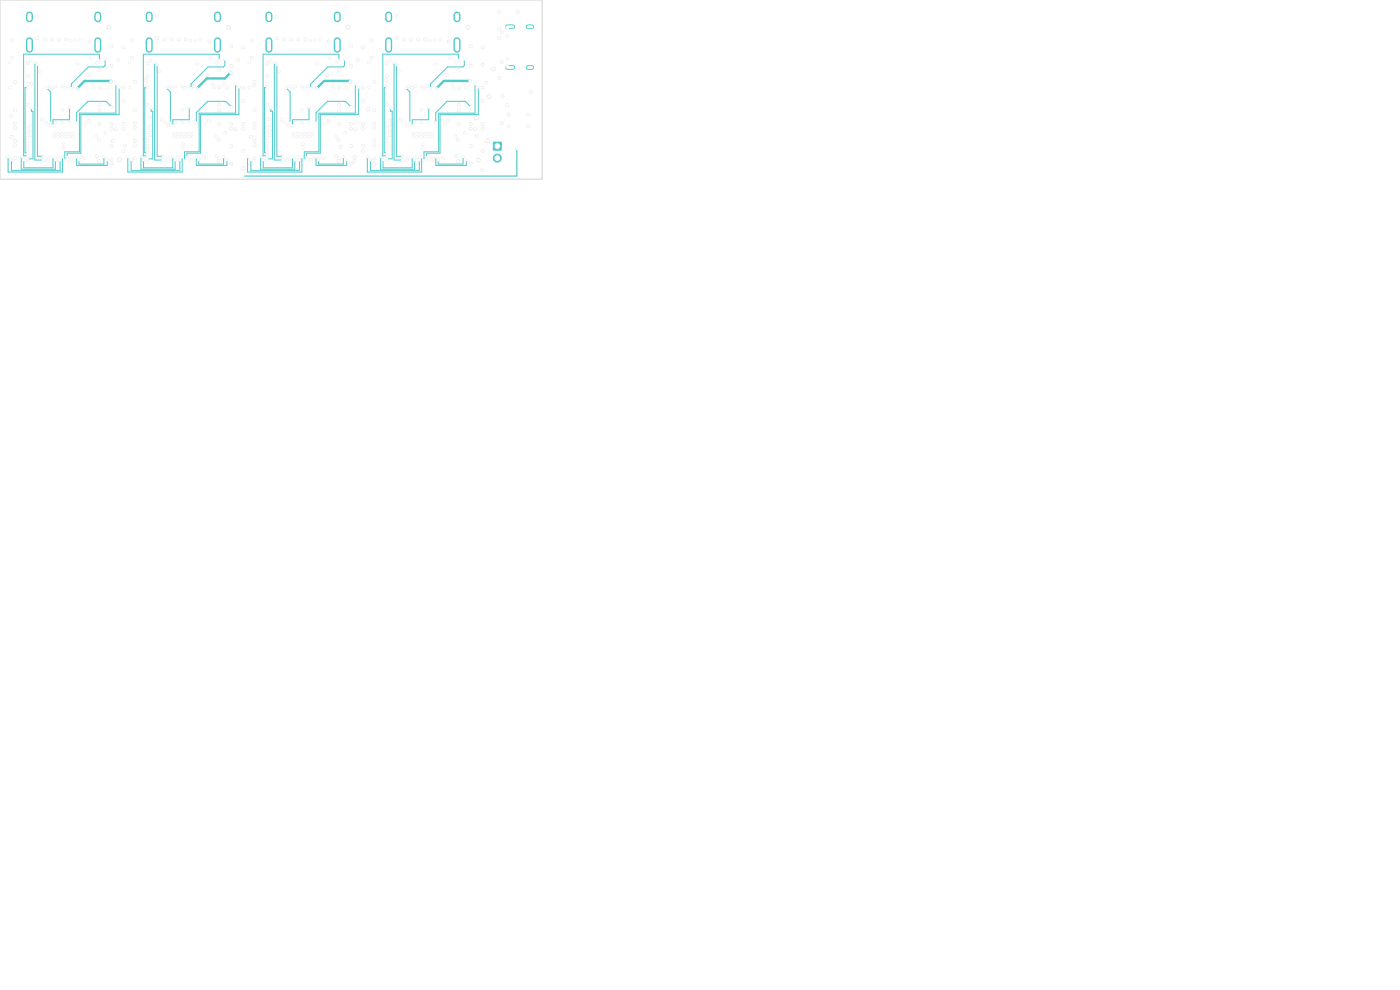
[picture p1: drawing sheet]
<svg xmlns="http://www.w3.org/2000/svg" width="297mm" height="210mm" viewBox="0 0 297 210" stroke-linecap="round" stroke-linejoin="round" font-family="sans-serif">
<g fill="#4fcbcb" stroke="#4fcbcb" stroke-width=".21">
<path d="M104.7 30.2h1.7v1.7h-1.7z"/>
<circle cx="105.5" cy="33.5" r=".85"/>
</g>
<g fill="none" stroke="#4fcbcb" stroke-width="1.5">
<path d="M6.2 3.2v.8M6.2 8.6v1.8M20.7 3.2v.8M20.7 8.6v1.8M31.6 3.2v.8M31.6 8.6v1.8M46.2 3.2v.8M46.2 8.6v1.8M57 3.2v.8M57 8.6v1.8M71.6 3.2v.8M71.6 8.6v1.8"/>
<path d="M82.4 3.2v.8M82.4 8.6v1.8M97 3.2v.8M97 8.6v1.8"/>
</g>
<path d="M107.7 14.3h1.1M107.7 5.7h1.1M112 14.3h.8M112 5.7h.8" fill="none" stroke="#4fcbcb" stroke-width="1"/>
<g fill="#ececec" stroke="#ececec" stroke-width=".21">
<circle cx="23.5" cy="17.3" r=".4"/>
<circle cx="16.4" cy="18.7" r=".25"/>
<circle cx="48.9" cy="15.4" r=".4"/>
<circle cx="67.2" cy="18.7" r=".25"/>
<circle cx="74.3" cy="17.3" r=".4"/>
<circle cx="99.7" cy="17.2" r=".4"/>
<circle cx="92.6" cy="18.7" r=".25"/>
<circle cx="41.8" cy="18.7" r=".25"/>
<circle cx="103.7" cy="20.5" r=".4"/>
<circle cx="88.5" cy="28.3" r=".25"/>
<circle cx="46" cy="33.2" r=".3"/>
<circle cx="49.1" cy="9.8" r=".3"/>
<circle cx="66.3" cy="29" r=".25"/>
<circle cx="102.3" cy="36.1" r=".3"/>
<circle cx="106.6" cy="20.4" r=".3"/>
<circle cx="9.5" cy="8.4" r=".3"/>
<circle cx="61.8" cy="8.4" r=".3"/>
<circle cx="64.3" cy="31.4" r=".25"/>
<circle cx="54" cy="23.4" r=".3"/>
<circle cx="46.5" cy="18.6" r=".3"/>
<circle cx="59.7" cy="25.4" r=".3"/>
<circle cx="20.6" cy="33.2" r=".3"/>
<circle cx="46.4" cy="29.6" r=".3"/>
<circle cx="88.7" cy="8.4" r=".3"/>
<circle cx="14.7" cy="28.3" r=".25"/>
<circle cx="90.9" cy="29" r=".25"/>
<circle cx="38.6" cy="23.3" r=".25"/>
<circle cx="40.1" cy="28.3" r=".25"/>
<circle cx="13.2" cy="23.3" r=".25"/>
<circle cx="40.1" cy="29" r=".25"/>
<circle cx="63.9" cy="29" r=".25"/>
<circle cx="26.2" cy="32" r=".3"/>
<circle cx="18.6" cy="15.9" r=".3"/>
<circle cx="69.4" cy="15.9" r=".3"/>
<circle cx="21.1" cy="26.3" r=".3"/>
<circle cx="99.9" cy="34.7" r=".3"/>
<circle cx="13.9" cy="29" r=".25"/>
<circle cx="99.9" cy="9.8" r=".3"/>
<circle cx="15.5" cy="29" r=".25"/>
<circle cx="54" cy="27.1" r=".3"/>
<circle cx="105.9" cy="8" r=".3"/>
<circle cx="89.4" cy="18.3" r=".25"/>
<circle cx="97.2" cy="29.6" r=".3"/>
<circle cx="36.4" cy="8.4" r=".3"/>
<circle cx="38.5" cy="28.3" r=".25"/>
<circle cx="46.5" cy="23.4" r=".3"/>
<circle cx="13.1" cy="29" r=".25"/>
<circle cx="96.8" cy="33.2" r=".3"/>
<circle cx="67.8" cy="8.4" r=".25"/>
<circle cx="7.9" cy="8.1" r=".3"/>
<circle cx="39.3" cy="28.4" r=".25"/>
<circle cx="44.3" cy="25.6" r=".3"/>
<circle cx="88.5" cy="29" r=".25"/>
<circle cx="62.3" cy="29" r=".25"/>
<circle cx="23.7" cy="31" r=".3"/>
<circle cx="11.5" cy="29" r=".25"/>
<circle cx="34.9" cy="8.4" r=".3"/>
<circle cx="41.8" cy="13.5" r=".25"/>
<circle cx="23.7" cy="27.3" r=".3"/>
<circle cx="78.8" cy="8.6" r=".3"/>
<circle cx="26.2" cy="27.3" r=".3"/>
<circle cx="64" cy="23.3" r=".25"/>
<circle cx="3.2" cy="27.1" r=".3"/>
<circle cx="63.3" cy="8.4" r=".3"/>
<circle cx="99.9" cy="31" r=".3"/>
<circle cx="17" cy="8.4" r=".25"/>
<circle cx="77" cy="18.6" r=".3"/>
<circle cx="13.5" cy="30.6" r=".25"/>
<circle cx="8.9" cy="25.4" r=".3"/>
<circle cx="65.5" cy="29" r=".25"/>
<circle cx="66.3" cy="28.4" r=".25"/>
<circle cx="79.4" cy="27.1" r=".3"/>
<circle cx="24.6" cy="27.4" r=".3"/>
<circle cx="14.7" cy="29" r=".25"/>
<circle cx="95.1" cy="25.6" r=".3"/>
<circle cx="33.3" cy="8.1" r=".3"/>
<circle cx="77" cy="27.3" r=".3"/>
<circle cx="74.5" cy="31" r=".3"/>
<circle cx="75.4" cy="27.4" r=".3"/>
<circle cx="37.7" cy="29" r=".25"/>
<circle cx="106.5" cy="6.8" r=".3"/>
<circle cx="13.5" cy="31.4" r=".25"/>
<circle cx="28.6" cy="27.1" r=".3"/>
<circle cx="63.1" cy="28.3" r=".25"/>
<circle cx="97.3" cy="18.6" r=".3"/>
<circle cx="3.2" cy="30.8" r=".3"/>
<circle cx="90.1" cy="29" r=".25"/>
<circle cx="79.4" cy="23.4" r=".3"/>
<circle cx="63.9" cy="28.3" r=".25"/>
<circle cx="77" cy="10.1" r=".3"/>
<circle cx="62.3" cy="28.4" r=".25"/>
<circle cx="2.6" cy="8.6" r=".3"/>
<circle cx="71.8" cy="29.6" r=".3"/>
<circle cx="49.1" cy="34.7" r=".3"/>
<circle cx="51.6" cy="18.6" r=".3"/>
<circle cx="21.1" cy="18.6" r=".3"/>
<circle cx="74.5" cy="9.8" r=".3"/>
<circle cx="90.9" cy="28.3" r=".25"/>
<circle cx="77" cy="32" r=".3"/>
<circle cx="38.9" cy="30.6" r=".25"/>
<circle cx="11.5" cy="28.3" r=".25"/>
<circle cx="112.1" cy="26.8" r=".3"/>
<circle cx="102.4" cy="10.1" r=".3"/>
<circle cx="102.4" cy="27.3" r=".3"/>
<circle cx="56.7" cy="13.4" r=".3"/>
<circle cx="64.7" cy="29" r=".25"/>
<circle cx="42.4" cy="8.4" r=".25"/>
<circle cx="12.3" cy="29" r=".25"/>
<circle cx="28" cy="8.6" r=".3"/>
<circle cx="46.5" cy="14.8" r=".3"/>
<circle cx="49.1" cy="31" r=".3"/>
<circle cx="49.1" cy="27.3" r=".3"/>
<circle cx="71.9" cy="14.8" r=".3"/>
<circle cx="89.4" cy="23.3" r=".25"/>
<circle cx="85.1" cy="25.4" r=".3"/>
<circle cx="46.5" cy="26.3" r=".3"/>
<circle cx="39.3" cy="29" r=".25"/>
<circle cx="16.4" cy="13.5" r=".25"/>
<circle cx="90.2" cy="8.4" r=".3"/>
<circle cx="19" cy="8.8" r=".3"/>
<circle cx="3.2" cy="23.4" r=".3"/>
<circle cx="13.9" cy="28.3" r=".25"/>
<circle cx="36.9" cy="28.4" r=".25"/>
<circle cx="53.4" cy="8.6" r=".3"/>
<circle cx="69.7" cy="25.6" r=".3"/>
<circle cx="107.7" cy="5.9" r=".3"/>
<circle cx="21.1" cy="14.8" r=".3"/>
<circle cx="21" cy="29.6" r=".3"/>
<circle cx="37.7" cy="28.3" r=".25"/>
<circle cx="28.6" cy="30.8" r=".3"/>
<circle cx="54" cy="30.8" r=".3"/>
<circle cx="90.1" cy="28.4" r=".25"/>
<circle cx="105.9" cy="2.5" r=".3"/>
<circle cx="13.1" cy="28.3" r=".25"/>
<circle cx="63.1" cy="29" r=".25"/>
<circle cx="44.4" cy="8.8" r=".3"/>
<circle cx="106.5" cy="13.2" r=".3"/>
<circle cx="40.9" cy="29" r=".25"/>
<circle cx="13.2" cy="18.3" r=".25"/>
<circle cx="97.3" cy="26.3" r=".3"/>
<circle cx="36.9" cy="29" r=".25"/>
<circle cx="12.5" cy="8.4" r=".3"/>
<circle cx="51.6" cy="32" r=".3"/>
<circle cx="74.5" cy="34.7" r=".3"/>
<circle cx="79.4" cy="30.8" r=".3"/>
<circle cx="38.6" cy="18.3" r=".25"/>
<circle cx="82.1" cy="13.4" r=".3"/>
<circle cx="12.3" cy="28.3" r=".25"/>
<circle cx="11" cy="8.4" r=".3"/>
<circle cx="28.6" cy="23.4" r=".3"/>
<circle cx="91.7" cy="28.4" r=".25"/>
<circle cx="21.1" cy="23.4" r=".3"/>
<circle cx="60.3" cy="8.4" r=".3"/>
<circle cx="40.9" cy="28.4" r=".25"/>
<circle cx="91.7" cy="29" r=".25"/>
<circle cx="34.3" cy="25.4" r=".3"/>
<circle cx="99.9" cy="27.3" r=".3"/>
<circle cx="65.5" cy="28.3" r=".25"/>
<circle cx="89.7" cy="30.6" r=".25"/>
<circle cx="26.2" cy="10.1" r=".3"/>
<circle cx="31.3" cy="13.4" r=".3"/>
<circle cx="64.7" cy="28.4" r=".25"/>
<circle cx="97.3" cy="14.8" r=".3"/>
<circle cx="102.4" cy="32" r=".3"/>
<circle cx="26.2" cy="18.6" r=".3"/>
<circle cx="38.9" cy="31.4" r=".25"/>
<circle cx="69.8" cy="8.8" r=".3"/>
<circle cx="71.9" cy="26.3" r=".3"/>
<circle cx="18.9" cy="25.6" r=".3"/>
<circle cx="101.1" cy="28.9" r=".3"/>
<circle cx="95.2" cy="8.8" r=".3"/>
<circle cx="85.7" cy="8.4" r=".3"/>
<circle cx="112.1" cy="24.3" r=".3"/>
<circle cx="94.8" cy="15.9" r=".3"/>
<circle cx="100.8" cy="27.4" r=".3"/>
<circle cx="87.7" cy="29" r=".25"/>
<circle cx="38.5" cy="29" r=".25"/>
<circle cx="89.3" cy="28.3" r=".25"/>
<circle cx="93.2" cy="8.4" r=".25"/>
<circle cx="44" cy="15.9" r=".3"/>
<circle cx="107.6" cy="22.3" r=".3"/>
<circle cx="23.7" cy="9.8" r=".3"/>
<circle cx="102.4" cy="18.6" r=".3"/>
<circle cx="97.3" cy="23.4" r=".3"/>
<circle cx="105.9" cy="6" r=".3"/>
<circle cx="74.5" cy="27.3" r=".3"/>
<circle cx="58.7" cy="8.1" r=".3"/>
<circle cx="51.6" cy="27.3" r=".3"/>
<circle cx="92.6" cy="13.5" r=".25"/>
<circle cx="67.2" cy="13.5" r=".25"/>
<circle cx="51.6" cy="10.1" r=".3"/>
<circle cx="71.9" cy="23.4" r=".3"/>
<circle cx="84.1" cy="8.1" r=".3"/>
<circle cx="15.5" cy="28.3" r=".25"/>
<circle cx="87.2" cy="8.4" r=".3"/>
<circle cx="89.3" cy="29" r=".25"/>
<circle cx="5.9" cy="13.4" r=".3"/>
<circle cx="89.7" cy="31.4" r=".25"/>
<circle cx="71.9" cy="18.6" r=".3"/>
<circle cx="106.4" cy="26.1" r=".3"/>
<circle cx="37.9" cy="8.4" r=".3"/>
<circle cx="50" cy="27.4" r=".3"/>
<circle cx="39.4" cy="8.4" r=".3"/>
<circle cx="64" cy="18.3" r=".25"/>
<circle cx="23.7" cy="34.7" r=".3"/>
<circle cx="64.8" cy="8.4" r=".3"/>
<circle cx="107.7" cy="14.1" r=".3"/>
<circle cx="64.3" cy="30.6" r=".25"/>
<circle cx="14" cy="8.4" r=".3"/>
<circle cx="87.7" cy="28.4" r=".25"/>
<circle cx="71.4" cy="33.2" r=".3"/>
<circle cx="106" cy="16.5" r=".3"/>
<circle cx="40.2" cy="22.8" r=".25"/>
<circle cx="5.9" cy="22.2" r=".3"/>
<circle cx="8.4" cy="15.1" r=".25"/>
<circle cx="71.9" cy="22.2" r=".3"/>
<circle cx="11.3" cy="26.6" r=".25"/>
<circle cx="84.1" cy="3.5" r=".3"/>
<circle cx="78.8" cy="12.2" r=".3"/>
<circle cx="109.8" cy="2.5" r=".3"/>
<circle cx="7.9" cy="3.5" r=".3"/>
<circle cx="59.2" cy="15.1" r=".25"/>
<circle cx="5.9" cy="16.2" r=".3"/>
<circle cx="33.8" cy="15.1" r=".25"/>
<circle cx="107.9" cy="26.8" r=".3"/>
<circle cx="28" cy="12.2" r=".3"/>
<circle cx="65.6" cy="22.8" r=".25"/>
<circle cx="54" cy="17.4" r=".3"/>
<circle cx="91" cy="22.8" r=".25"/>
<circle cx="3.2" cy="17.4" r=".3"/>
<circle cx="107.9" cy="24.3" r=".3"/>
<circle cx="28.6" cy="17.4" r=".3"/>
<circle cx="31.3" cy="16.2" r=".3"/>
<circle cx="33.3" cy="3.5" r=".3"/>
<circle cx="58.7" cy="3.5" r=".3"/>
<circle cx="84.6" cy="15.1" r=".25"/>
<circle cx="103.1" cy="17.6" r=".3"/>
<circle cx="87.4" cy="26.6" r=".25"/>
<circle cx="79.4" cy="17.4" r=".3"/>
<circle cx="14.7" cy="22.8" r=".25"/>
<circle cx="2.6" cy="12.2" r=".3"/>
<circle cx="82.1" cy="16.2" r=".3"/>
<circle cx="53.4" cy="12.2" r=".3"/>
<circle cx="46.5" cy="22.2" r=".3"/>
<circle cx="97.3" cy="22.2" r=".3"/>
<circle cx="62" cy="26.6" r=".25"/>
<circle cx="112.6" cy="19.5" r=".3"/>
<circle cx="82.1" cy="22.2" r=".3"/>
<circle cx="56.7" cy="16.2" r=".3"/>
<circle cx="56.7" cy="22.2" r=".3"/>
<circle cx="36.6" cy="26.6" r=".25"/>
<circle cx="21.1" cy="22.2" r=".3"/>
<circle cx="31.3" cy="22.2" r=".3"/>
<circle cx="104.7" cy="14.6" r=".4"/>
<circle cx="107.7" cy="7.6" r=".25"/>
<circle cx="107.6" cy="12.4" r=".25"/>
<circle cx="2.1" cy="13.3" r=".25"/>
<circle cx="5.9" cy="31.8" r=".25"/>
<circle cx="5.9" cy="31.1" r=".25"/>
<circle cx="2.1" cy="18.5" r=".25"/>
<circle cx="5.9" cy="17.8" r=".25"/>
<circle cx="6.5" cy="28.6" r=".25"/>
<circle cx="5.9" cy="18.6" r=".25"/>
<circle cx="5.9" cy="32.4" r=".25"/>
<circle cx="7.4" cy="13.3" r=".25"/>
<circle cx="9.1" cy="33.9" r=".25"/>
<circle cx="6.7" cy="22.9" r=".25"/>
<circle cx="5.9" cy="33.7" r=".25"/>
<circle cx="9.2" cy="33.2" r=".25"/>
<circle cx="7.9" cy="13.8" r=".25"/>
<circle cx="6.5" cy="12.8" r=".25"/>
<circle cx="5.9" cy="29.2" r=".25"/>
<circle cx="21.1" cy="12.8" r=".25"/>
<circle cx="5.9" cy="33" r=".25"/>
<circle cx="5.9" cy="30.5" r=".25"/>
<circle cx="20.5" cy="13.4" r=".25"/>
<circle cx="5.9" cy="29.8" r=".25"/>
<circle cx="19.7" cy="17.8" r=".25"/>
<circle cx="10.2" cy="33.3" r=".25"/>
<circle cx="20" cy="18.5" r=".25"/>
<circle cx="22" cy="17.8" r=".25"/>
<circle cx="15.2" cy="33.3" r=".25"/>
<circle cx="22.7" cy="18.5" r=".25"/>
<circle cx="15.7" cy="34" r=".25"/>
<circle cx="13.7" cy="34" r=".25"/>
<circle cx="24.6" cy="17.8" r=".25"/>
<circle cx="14.2" cy="33.3" r=".25"/>
<circle cx="25.3" cy="18.5" r=".25"/>
<circle cx="31.3" cy="31.8" r=".25"/>
<circle cx="27.5" cy="13.3" r=".25"/>
<circle cx="27.5" cy="18.6" r=".25"/>
<circle cx="31.3" cy="31.1" r=".25"/>
<circle cx="31.3" cy="17.8" r=".25"/>
<circle cx="31.9" cy="28.7" r=".25"/>
<circle cx="31.3" cy="18.6" r=".25"/>
<circle cx="31.3" cy="32.4" r=".25"/>
<circle cx="34.5" cy="33.9" r=".25"/>
<circle cx="32.8" cy="13.3" r=".25"/>
<circle cx="31.3" cy="33.7" r=".25"/>
<circle cx="32.1" cy="22.9" r=".25"/>
<circle cx="33.3" cy="13.8" r=".25"/>
<circle cx="34.6" cy="33.2" r=".25"/>
<circle cx="31.3" cy="29.2" r=".25"/>
<circle cx="31.9" cy="12.8" r=".25"/>
<circle cx="31.3" cy="33.1" r=".25"/>
<circle cx="46.5" cy="12.8" r=".25"/>
<circle cx="45.9" cy="13.4" r=".25"/>
<circle cx="31.3" cy="30.5" r=".25"/>
<circle cx="31.3" cy="29.8" r=".25"/>
<circle cx="45.1" cy="17.8" r=".25"/>
<circle cx="35.6" cy="33.3" r=".25"/>
<circle cx="45.4" cy="18.5" r=".25"/>
<circle cx="47.4" cy="17.8" r=".25"/>
<circle cx="40.6" cy="33.3" r=".25"/>
<circle cx="41.2" cy="34" r=".25"/>
<circle cx="48.1" cy="18.6" r=".25"/>
<circle cx="50" cy="17.8" r=".25"/>
<circle cx="39.2" cy="34" r=".25"/>
<circle cx="39.6" cy="33.3" r=".25"/>
<circle cx="50.7" cy="18.6" r=".25"/>
<circle cx="52.9" cy="13.3" r=".25"/>
<circle cx="56.7" cy="31.8" r=".25"/>
<circle cx="52.9" cy="18.6" r=".25"/>
<circle cx="56.7" cy="31.1" r=".25"/>
<circle cx="56.7" cy="17.8" r=".25"/>
<circle cx="57.3" cy="28.7" r=".25"/>
<circle cx="56.7" cy="18.6" r=".25"/>
<circle cx="56.7" cy="32.4" r=".25"/>
<circle cx="59.9" cy="33.9" r=".25"/>
<circle cx="58.2" cy="13.3" r=".25"/>
<circle cx="57.5" cy="22.9" r=".25"/>
<circle cx="56.7" cy="33.7" r=".25"/>
<circle cx="60" cy="33.2" r=".25"/>
<circle cx="58.7" cy="13.8" r=".25"/>
<circle cx="57.3" cy="12.8" r=".25"/>
<circle cx="56.7" cy="29.2" r=".25"/>
<circle cx="71.9" cy="12.8" r=".25"/>
<circle cx="56.7" cy="33.1" r=".25"/>
<circle cx="56.7" cy="30.5" r=".25"/>
<circle cx="71.3" cy="13.4" r=".25"/>
<circle cx="56.7" cy="29.8" r=".25"/>
<circle cx="70.5" cy="17.8" r=".25"/>
<circle cx="70.8" cy="18.5" r=".25"/>
<circle cx="61" cy="33.3" r=".25"/>
<circle cx="66" cy="33.3" r=".25"/>
<circle cx="72.8" cy="17.8" r=".25"/>
<circle cx="73.5" cy="18.6" r=".25"/>
<circle cx="66.6" cy="34" r=".25"/>
<circle cx="64.6" cy="34" r=".25"/>
<circle cx="75.4" cy="17.8" r=".25"/>
<circle cx="65" cy="33.3" r=".25"/>
<circle cx="76.1" cy="18.6" r=".25"/>
<circle cx="78.3" cy="13.3" r=".25"/>
<circle cx="82.1" cy="31.8" r=".25"/>
<circle cx="82.1" cy="31.1" r=".25"/>
<circle cx="78.3" cy="18.6" r=".25"/>
<circle cx="82.7" cy="28.7" r=".25"/>
<circle cx="82.1" cy="17.8" r=".25"/>
<circle cx="82.1" cy="32.4" r=".25"/>
<circle cx="82.1" cy="18.6" r=".25"/>
<circle cx="83.6" cy="13.3" r=".25"/>
<circle cx="85.3" cy="33.9" r=".25"/>
<circle cx="82.1" cy="33.7" r=".25"/>
<circle cx="82.9" cy="22.9" r=".25"/>
<circle cx="84.1" cy="13.8" r=".25"/>
<circle cx="85.4" cy="33.2" r=".25"/>
<circle cx="82.7" cy="12.8" r=".25"/>
<circle cx="82.1" cy="29.2" r=".25"/>
<circle cx="97.3" cy="12.8" r=".25"/>
<circle cx="82.1" cy="33.1" r=".25"/>
<circle cx="82.1" cy="30.5" r=".25"/>
<circle cx="96.7" cy="13.4" r=".25"/>
<circle cx="95.9" cy="17.8" r=".25"/>
<circle cx="82.1" cy="29.8" r=".25"/>
<circle cx="96.2" cy="18.5" r=".25"/>
<circle cx="86.4" cy="33.3" r=".25"/>
<circle cx="91.4" cy="33.3" r=".25"/>
<circle cx="98.2" cy="17.8" r=".25"/>
<circle cx="92" cy="34" r=".25"/>
<circle cx="98.9" cy="18.6" r=".25"/>
<circle cx="90" cy="34" r=".25"/>
<circle cx="100.8" cy="17.8" r=".25"/>
<circle cx="90.4" cy="33.3" r=".25"/>
<circle cx="101.5" cy="18.6" r=".25"/>
<circle cx="13.2" cy="33.3" r=".25"/>
<circle cx="1.7" cy="33.3" r=".25"/>
<circle cx="12.7" cy="34" r=".25"/>
<circle cx="2.4" cy="33.9" r=".25"/>
<circle cx="4.6" cy="33.3" r=".25"/>
<circle cx="11.7" cy="34" r=".25"/>
<circle cx="11.2" cy="33.3" r=".25"/>
<circle cx="5" cy="33.9" r=".25"/>
<circle cx="11.7" cy="26" r=".25"/>
<circle cx="6.6" cy="17.7" r=".3"/>
<circle cx="5.9" cy="34.3" r=".25"/>
<circle cx="9.7" cy="34" r=".25"/>
<circle cx="12.2" cy="33.3" r=".25"/>
<circle cx="14.7" cy="34" r=".25"/>
<circle cx="17.2" cy="33.3" r=".25"/>
<circle cx="11.9" cy="18.3" r=".25"/>
<circle cx="18.1" cy="26.3" r=".25"/>
<circle cx="18" cy="33.5" r=".25"/>
<circle cx="22" cy="33.3" r=".25"/>
<circle cx="16.7" cy="34" r=".25"/>
<circle cx="22.7" cy="33.9" r=".25"/>
<circle cx="16.2" cy="33.3" r=".25"/>
<circle cx="31.9" cy="27.7" r=".25"/>
<circle cx="2.4" cy="24.6" r=".3"/>
<circle cx="6.5" cy="27.6" r=".25"/>
<circle cx="23.9" cy="29.9" r=".3"/>
<circle cx="2.4" cy="29" r=".3"/>
<circle cx="31.3" cy="28.2" r=".25"/>
<circle cx="23.7" cy="33.9" r=".3"/>
<circle cx="5.9" cy="28.2" r=".25"/>
<circle cx="26.5" cy="30.9" r=".3"/>
<circle cx="38.6" cy="33.3" r=".25"/>
<circle cx="27.1" cy="33.3" r=".25"/>
<circle cx="27.8" cy="34" r=".25"/>
<circle cx="38.2" cy="34" r=".25"/>
<circle cx="37.2" cy="34" r=".25"/>
<circle cx="30" cy="33.3" r=".25"/>
<circle cx="36.6" cy="33.3" r=".25"/>
<circle cx="30.5" cy="33.9" r=".25"/>
<circle cx="31" cy="17" r=".3"/>
<circle cx="37.2" cy="26" r=".25"/>
<circle cx="31.9" cy="24.9" r=".3"/>
<circle cx="31.3" cy="34.4" r=".25"/>
<circle cx="35.2" cy="34" r=".25"/>
<circle cx="37.6" cy="33.3" r=".25"/>
<circle cx="40.2" cy="34" r=".25"/>
<circle cx="42.6" cy="33.3" r=".25"/>
<circle cx="37.3" cy="18.3" r=".25"/>
<circle cx="43.5" cy="26.3" r=".25"/>
<circle cx="43.4" cy="33.5" r=".25"/>
<circle cx="47.4" cy="33.3" r=".25"/>
<circle cx="42.2" cy="34" r=".25"/>
<circle cx="41.6" cy="33.3" r=".25"/>
<circle cx="48.1" cy="34" r=".25"/>
<circle cx="51.6" cy="37.3" r=".25"/>
<circle cx="109.7" cy="31.6" r=".25"/>
<circle cx="52.5" cy="33.3" r=".25"/>
<circle cx="64" cy="33.3" r=".25"/>
<circle cx="63.6" cy="34" r=".25"/>
<circle cx="53.2" cy="34" r=".25"/>
<circle cx="55.4" cy="33.3" r=".25"/>
<circle cx="62.6" cy="34" r=".25"/>
<circle cx="62" cy="33.3" r=".25"/>
<circle cx="55.9" cy="33.9" r=".25"/>
<circle cx="62.6" cy="26" r=".25"/>
<circle cx="53.9" cy="18.2" r=".3"/>
<circle cx="56.7" cy="34.4" r=".25"/>
<circle cx="60.6" cy="34" r=".25"/>
<circle cx="63" cy="33.3" r=".25"/>
<circle cx="65.6" cy="34" r=".25"/>
<circle cx="68" cy="33.3" r=".25"/>
<circle cx="68.9" cy="26.3" r=".25"/>
<circle cx="62.7" cy="18.3" r=".25"/>
<circle cx="68.8" cy="33.5" r=".25"/>
<circle cx="72.8" cy="33.3" r=".25"/>
<circle cx="67.6" cy="34" r=".25"/>
<circle cx="73.5" cy="34" r=".25"/>
<circle cx="67" cy="33.3" r=".25"/>
<circle cx="75.3" cy="33.2" r=".3"/>
<circle cx="72.2" cy="31.1" r=".3"/>
<circle cx="82.7" cy="27.7" r=".25"/>
<circle cx="57.3" cy="27.7" r=".25"/>
<circle cx="57" cy="25.3" r=".3"/>
<circle cx="82.1" cy="28.2" r=".25"/>
<circle cx="77.1" cy="30.9" r=".3"/>
<circle cx="53.2" cy="29" r=".3"/>
<circle cx="75.2" cy="34.1" r=".3"/>
<circle cx="56.7" cy="28.2" r=".25"/>
<circle cx="77.9" cy="33.3" r=".25"/>
<circle cx="89.4" cy="33.3" r=".25"/>
<circle cx="89" cy="34" r=".25"/>
<circle cx="78.6" cy="34" r=".25"/>
<circle cx="88" cy="34" r=".25"/>
<circle cx="80.8" cy="33.3" r=".25"/>
<circle cx="81.3" cy="33.9" r=".25"/>
<circle cx="87.4" cy="33.3" r=".25"/>
<circle cx="81.9" cy="16.9" r=".3"/>
<circle cx="82.7" cy="25.6" r=".3"/>
<circle cx="88" cy="26" r=".25"/>
<circle cx="82.1" cy="34.4" r=".25"/>
<circle cx="86" cy="34" r=".25"/>
<circle cx="88.4" cy="33.3" r=".25"/>
<circle cx="91" cy="34" r=".25"/>
<circle cx="93.4" cy="33.3" r=".25"/>
<circle cx="94.3" cy="26.3" r=".25"/>
<circle cx="88.1" cy="18.3" r=".25"/>
<circle cx="94.2" cy="33.5" r=".25"/>
<circle cx="93" cy="34" r=".25"/>
<circle cx="98.2" cy="33.3" r=".25"/>
<circle cx="92.4" cy="33.3" r=".25"/>
<circle cx="98.9" cy="34" r=".25"/>
<circle cx="10.3" cy="26.6" r=".25"/>
<circle cx="21" cy="34.2" r=".3"/>
<circle cx="10.7" cy="34" r=".25"/>
<circle cx="3.2" cy="33.6" r=".3"/>
<circle cx="23.7" cy="14" r=".3"/>
<circle cx="26.2" cy="26.3" r=".3"/>
<circle cx="3.2" cy="26.2" r=".3"/>
<circle cx="23.7" cy="26.3" r=".3"/>
<circle cx="20.4" cy="28.9" r=".25"/>
<circle cx="26.2" cy="21.4" r=".3"/>
<circle cx="23.1" cy="5.8" r=".4"/>
<circle cx="25.1" cy="12.7" r=".3"/>
<circle cx="3.2" cy="29.9" r=".3"/>
<circle cx="13.2" cy="26" r=".25"/>
<circle cx="23.7" cy="22.7" r=".25"/>
<circle cx="16.2" cy="26" r=".25"/>
<circle cx="22.4" cy="28.2" r=".25"/>
<circle cx="25.3" cy="33.9" r=".4"/>
<circle cx="15" cy="8.5" r=".25"/>
<circle cx="13.8" cy="18.7" r=".25"/>
<circle cx="16" cy="8.5" r=".25"/>
<circle cx="14.5" cy="18.3" r=".25"/>
<circle cx="22.3" cy="12.6" r=".25"/>
<circle cx="15.1" cy="18.7" r=".25"/>
<circle cx="19.2" cy="12.3" r=".25"/>
<circle cx="15.8" cy="18.3" r=".25"/>
<circle cx="14.7" cy="26" r=".25"/>
<circle cx="9.7" cy="26" r=".25"/>
<circle cx="9.9" cy="18.7" r=".25"/>
<circle cx="10.7" cy="26" r=".25"/>
<circle cx="6.5" cy="26.6" r=".25"/>
<circle cx="10.6" cy="18.3" r=".25"/>
<circle cx="11.2" cy="18.7" r=".25"/>
<circle cx="5.9" cy="27.2" r=".25"/>
<circle cx="28.6" cy="33.6" r=".3"/>
<circle cx="48.5" cy="5.8" r=".4"/>
<circle cx="49.1" cy="26.3" r=".3"/>
<circle cx="45.8" cy="28.9" r=".25"/>
<circle cx="36.2" cy="34" r=".25"/>
<circle cx="28.6" cy="29.9" r=".3"/>
<circle cx="51.6" cy="26.3" r=".3"/>
<circle cx="51.6" cy="21.4" r=".3"/>
<circle cx="28.6" cy="26.2" r=".3"/>
<circle cx="49.1" cy="14" r=".3"/>
<circle cx="35.6" cy="26.6" r=".25"/>
<circle cx="46.4" cy="34.2" r=".3"/>
<circle cx="50.5" cy="12.7" r=".3"/>
<circle cx="38.6" cy="26" r=".25"/>
<circle cx="49.1" cy="22.7" r=".25"/>
<circle cx="41.6" cy="26" r=".25"/>
<circle cx="47.8" cy="28.2" r=".25"/>
<circle cx="51.6" cy="35.7" r=".4"/>
<circle cx="40.4" cy="8.5" r=".25"/>
<circle cx="39.2" cy="18.7" r=".25"/>
<circle cx="41.4" cy="8.5" r=".25"/>
<circle cx="39.9" cy="18.3" r=".25"/>
<circle cx="40.5" cy="18.7" r=".25"/>
<circle cx="47.7" cy="12.6" r=".25"/>
<circle cx="44.6" cy="12.3" r=".25"/>
<circle cx="41.2" cy="18.3" r=".25"/>
<circle cx="40.2" cy="26" r=".25"/>
<circle cx="35.2" cy="26" r=".25"/>
<circle cx="35.3" cy="18.7" r=".25"/>
<circle cx="36.2" cy="26" r=".25"/>
<circle cx="36" cy="18.3" r=".25"/>
<circle cx="31.9" cy="26.7" r=".25"/>
<circle cx="31.3" cy="27.2" r=".25"/>
<circle cx="36.6" cy="18.7" r=".25"/>
<circle cx="73.9" cy="5.8" r=".4"/>
<circle cx="74.5" cy="26.3" r=".3"/>
<circle cx="61" cy="26.6" r=".25"/>
<circle cx="54" cy="29.9" r=".3"/>
<circle cx="71.2" cy="28.9" r=".25"/>
<circle cx="77" cy="26.3" r=".3"/>
<circle cx="61.6" cy="34" r=".25"/>
<circle cx="74.5" cy="14" r=".3"/>
<circle cx="75.9" cy="12.7" r=".3"/>
<circle cx="54" cy="33.6" r=".3"/>
<circle cx="77" cy="21.4" r=".3"/>
<circle cx="54" cy="26.2" r=".3"/>
<circle cx="71.8" cy="34.2" r=".3"/>
<circle cx="74.5" cy="22.7" r=".25"/>
<circle cx="64" cy="26" r=".25"/>
<circle cx="67" cy="26" r=".25"/>
<circle cx="78" cy="23.2" r=".4"/>
<circle cx="73.2" cy="28.2" r=".25"/>
<circle cx="79.4" cy="34.8" r=".4"/>
<circle cx="65.8" cy="8.5" r=".25"/>
<circle cx="64.6" cy="18.7" r=".25"/>
<circle cx="66.8" cy="8.5" r=".25"/>
<circle cx="65.3" cy="18.3" r=".25"/>
<circle cx="65.9" cy="18.7" r=".25"/>
<circle cx="73.1" cy="12.6" r=".25"/>
<circle cx="70" cy="12.3" r=".25"/>
<circle cx="66.6" cy="18.3" r=".25"/>
<circle cx="65.6" cy="26" r=".25"/>
<circle cx="60.6" cy="26" r=".25"/>
<circle cx="60.7" cy="18.7" r=".25"/>
<circle cx="61.6" cy="26" r=".25"/>
<circle cx="57.3" cy="26.7" r=".25"/>
<circle cx="61.4" cy="18.3" r=".25"/>
<circle cx="62" cy="18.7" r=".25"/>
<circle cx="56.7" cy="27.2" r=".25"/>
<circle cx="99.9" cy="26.3" r=".3"/>
<circle cx="102.4" cy="26.3" r=".3"/>
<circle cx="99.3" cy="5.8" r=".4"/>
<circle cx="79.4" cy="26.2" r=".3"/>
<circle cx="87" cy="34" r=".25"/>
<circle cx="79.4" cy="33.6" r=".3"/>
<circle cx="102.4" cy="21.4" r=".3"/>
<circle cx="96.6" cy="28.9" r=".25"/>
<circle cx="86.4" cy="26.6" r=".25"/>
<circle cx="79.4" cy="29.9" r=".3"/>
<circle cx="97.2" cy="34.2" r=".3"/>
<circle cx="102.4" cy="13.7" r=".3"/>
<circle cx="99.9" cy="14" r=".3"/>
<circle cx="99.9" cy="22.7" r=".25"/>
<circle cx="103.5" cy="29.8" r=".4"/>
<circle cx="92.4" cy="26" r=".25"/>
<circle cx="89.4" cy="26" r=".25"/>
<circle cx="101.5" cy="34" r=".4"/>
<circle cx="101.1" cy="25" r=".4"/>
<circle cx="98.6" cy="28.2" r=".25"/>
<circle cx="91.2" cy="8.5" r=".25"/>
<circle cx="90" cy="18.7" r=".25"/>
<circle cx="90.7" cy="18.3" r=".25"/>
<circle cx="92.2" cy="8.5" r=".25"/>
<circle cx="91.3" cy="18.7" r=".25"/>
<circle cx="98.5" cy="12.6" r=".25"/>
<circle cx="92" cy="18.3" r=".25"/>
<circle cx="95.4" cy="12.3" r=".25"/>
<circle cx="91" cy="26" r=".25"/>
<circle cx="86" cy="26" r=".25"/>
<circle cx="86.1" cy="18.7" r=".25"/>
<circle cx="87" cy="26" r=".25"/>
<circle cx="82.7" cy="26.7" r=".25"/>
<circle cx="86.8" cy="18.3" r=".25"/>
<circle cx="82.1" cy="27.2" r=".25"/>
<circle cx="87.4" cy="18.7" r=".25"/>
</g>
<path d="M23.5 17.3l-.2-.1h-5.4l-1.5 1.5M48.9 15.4l-1.2 1.2h-3.8l-2.1 2.1M74.3 17.3l-.2-.1h-5.3l-1.6 1.5M99.7 17.2h-5.5l-1.6 1.5" fill="none" stroke="#4fcbcb" stroke-width=".5"/>
<g fill="none" stroke="#4fcbcb" stroke-width=".21">
<path d="M5.9 18.6h-.6v13.8h.6M7.4 13.3v20.6h1.7M7.9 13.8v19.4h1.3M9.9 18.7l.8 .8v6.5M21.1 12.8v-1.3h-16.1v21.5h.9M22.3 12.6v1.3l-.3 .3h-3.3l-3.6 3.6v.9M24.6 17.9v6.1h-7.7v8.2h-3.1v1.8M25.3 18.5v5.8h-8.1v8.2h-2.9v.8M31.3 18.6h-.6v13.8h.6M32.8 13.3v20.6h1.7M33.3 13.8v19.4h1.3M35.3 18.7l.9 .8v6.5"/>
<path d="M46.5 12.8v-1.3h-16.1v21.5h.9M47.7 12.6v1.3l-.3 .3h-3.3l-3.6 3.6v.9M50 17.9v6.1h-7.7v8.2h-3.1v1.8M50.7 18.5v5.8h-8.1v8.2h-3v.8M56.7 18.6h-.6v13.8h.6M58.2 13.3v20.6h1.7M58.7 13.8v19.4h1.3M60.7 18.7l.9 .8v6.5M71.9 12.8v-1.3h-16.1v21.5h.9M73.1 12.6v1.3l-.3 .3h-3.3l-3.6 3.6v.9M75.4 17.9v6.1h-7.7v8.2h-3.1v1.8M76.1 18.5v5.8h-8.1v8.2h-3v.8"/>
<path d="M82.1 18.6h-.6v13.8h.6M83.6 13.3v20.6h1.7M84.1 13.8v19.4h1.3M86.1 18.7l.9 .8v6.5M97.3 12.8v-1.3h-16.1v21.5h.9M98.5 12.6v1.3l-.3 .3h-3.3l-3.6 3.6v.9M100.8 17.9v6.1h-7.7v8.2h-3.1v1.8M101.5 18.5v5.8h-8.1v8.2h-3v.8M1.7 33.3v3.2h11.6v-3.2M2.4 33.9v2.3h10.4v-2.2M4.6 33.3l-.1 2.6h7.2v-1.9M6.6 22.9v.7h.4v10.1h-1.1"/>
<path d="M11.2 33.3v2.3h-6.1v-1.7M14.8 22.8v2.6h-3.6v1.2M16.3 33.3v1.8h6.4v-1.2M22 33.3v1.5h-5.2v-.8M23.7 22.7l-1.2-1.2h-3.9l-2.3 2.4v2.1M27.1 33.3v3.2h11.5v-3.2M27.8 33.9v2.3h10.4v-2.2M30 33.3l-.1 2.6h7.3v-1.9M32 22.9v.7h.4v10.1h-1.1M36.6 33.3v2.3h-6.1v-1.7M40.2 22.8v2.6h-3.6v1.2M41.6 33.3v1.8h6.5v-1.2"/>
<path d="M47.4 33.3v1.5h-5.2v-.8M49.1 22.7l-1.2-1.2h-3.9l-2.4 2.4v2.1M52.5 33.3v3.2h11.5v-3.2M53.2 33.9v2.3h10.4v-2.2M55.4 33.3l-.1 2.6h7.3v-1.9M57.4 22.9v.7h.4v10.1h-1.1M62 33.3v2.3h-6.1v-1.7M65.6 22.8v2.6h-3.6v1.2M67 33.3v1.8h6.5v-1.2M72.8 33.3v1.5h-5.2v-.8M74.5 22.7l-1.2-1.2h-3.9l-2.4 2.4v2.1M77.9 33.3v3.2h11.5v-3.2"/>
<path d="M78.6 33.9v2.3h10.4v-2.2M80.8 33.3l-.1 2.6h7.3v-1.9M82.8 22.9v.7h.4v10.1h-1.1M87.4 33.3v2.3h-6.1v-1.7M91 22.8v2.6h-3.6v1.2M92.4 33.3v1.8h6.5v-1.2M98.2 33.3v1.5h-5.2v-.8M99.9 22.7l-1.2-1.2h-3.9l-2.4 2.4v2.1"/>
</g>
<path d="M109.7 31.6v5.7h-58.1" fill="none" stroke="#4fcbcb" stroke-width=".25"/>
<g fill="#fff" stroke="#fff" stroke-width=".21">
<circle cx="23.5" cy="17.3" r=".2"/>
<circle cx="16.4" cy="18.7" r=".15"/>
<circle cx="48.9" cy="15.4" r=".2"/>
<circle cx="67.2" cy="18.7" r=".15"/>
<circle cx="74.3" cy="17.3" r=".2"/>
<circle cx="99.7" cy="17.2" r=".2"/>
<circle cx="92.6" cy="18.7" r=".15"/>
<circle cx="41.8" cy="18.7" r=".15"/>
<circle cx="103.7" cy="20.5" r=".2"/>
<circle cx="88.5" cy="28.4" r=".15"/>
<circle cx="46" cy="33.1" r=".15"/>
<circle cx="49.1" cy="9.8" r=".15"/>
<circle cx="66.3" cy="29" r=".15"/>
<circle cx="102.3" cy="36.1" r=".15"/>
<circle cx="106.6" cy="20.4" r=".15"/>
<circle cx="9.5" cy="8.4" r=".15"/>
<circle cx="61.8" cy="8.4" r=".15"/>
<circle cx="64.3" cy="31.4" r=".15"/>
<circle cx="54" cy="23.4" r=".15"/>
<circle cx="46.5" cy="18.5" r=".15"/>
<circle cx="59.7" cy="25.4" r=".15"/>
<circle cx="20.6" cy="33.1" r=".15"/>
<circle cx="46.4" cy="29.7" r=".15"/>
<circle cx="88.7" cy="8.4" r=".15"/>
<circle cx="14.7" cy="28.4" r=".15"/>
<circle cx="90.9" cy="29" r=".15"/>
<circle cx="38.6" cy="23.3" r=".15"/>
<circle cx="40.1" cy="28.4" r=".15"/>
<circle cx="13.2" cy="23.3" r=".15"/>
<circle cx="40.1" cy="29" r=".15"/>
<circle cx="63.9" cy="29" r=".15"/>
<circle cx="26.2" cy="32" r=".15"/>
<circle cx="18.6" cy="15.9" r=".15"/>
<circle cx="69.4" cy="15.9" r=".15"/>
<circle cx="21.1" cy="26.3" r=".15"/>
<circle cx="99.9" cy="34.7" r=".15"/>
<circle cx="13.9" cy="29" r=".15"/>
<circle cx="99.9" cy="9.8" r=".15"/>
<circle cx="15.5" cy="29" r=".15"/>
<circle cx="54" cy="27.1" r=".15"/>
<circle cx="105.9" cy="8" r=".15"/>
<circle cx="89.4" cy="18.3" r=".15"/>
<circle cx="97.2" cy="29.7" r=".15"/>
<circle cx="36.4" cy="8.4" r=".15"/>
<circle cx="38.5" cy="28.4" r=".15"/>
<circle cx="46.5" cy="23.4" r=".15"/>
<circle cx="13.1" cy="29" r=".15"/>
<circle cx="96.8" cy="33.1" r=".15"/>
<circle cx="67.8" cy="8.4" r=".15"/>
<circle cx="7.9" cy="8.1" r=".15"/>
<circle cx="39.3" cy="28.4" r=".15"/>
<circle cx="44.3" cy="25.6" r=".15"/>
<circle cx="88.5" cy="29" r=".15"/>
<circle cx="62.3" cy="29" r=".15"/>
<circle cx="23.7" cy="31" r=".15"/>
<circle cx="11.5" cy="29" r=".15"/>
<circle cx="34.9" cy="8.4" r=".15"/>
<circle cx="41.8" cy="13.5" r=".15"/>
<circle cx="23.7" cy="27.3" r=".15"/>
<circle cx="78.8" cy="8.6" r=".15"/>
<circle cx="26.2" cy="27.3" r=".15"/>
<circle cx="64" cy="23.3" r=".15"/>
<circle cx="3.2" cy="27.1" r=".15"/>
<circle cx="63.3" cy="8.4" r=".15"/>
<circle cx="99.9" cy="31" r=".15"/>
<circle cx="17" cy="8.4" r=".15"/>
<circle cx="77" cy="18.6" r=".15"/>
<circle cx="13.5" cy="30.6" r=".15"/>
<circle cx="8.9" cy="25.4" r=".15"/>
<circle cx="65.5" cy="29" r=".15"/>
<circle cx="66.3" cy="28.4" r=".15"/>
<circle cx="79.4" cy="27.1" r=".15"/>
<circle cx="24.6" cy="27.4" r=".15"/>
<circle cx="14.7" cy="29" r=".15"/>
<circle cx="95.1" cy="25.6" r=".15"/>
<circle cx="33.3" cy="8.1" r=".15"/>
<circle cx="77" cy="27.3" r=".15"/>
<circle cx="74.5" cy="31" r=".15"/>
<circle cx="75.4" cy="27.4" r=".15"/>
<circle cx="37.7" cy="29" r=".15"/>
<circle cx="106.5" cy="6.8" r=".15"/>
<circle cx="13.5" cy="31.4" r=".15"/>
<circle cx="28.6" cy="27.1" r=".15"/>
<circle cx="63.1" cy="28.4" r=".15"/>
<circle cx="97.3" cy="18.5" r=".15"/>
<circle cx="3.2" cy="30.8" r=".15"/>
<circle cx="90.1" cy="29" r=".15"/>
<circle cx="79.4" cy="23.4" r=".15"/>
<circle cx="63.9" cy="28.4" r=".15"/>
<circle cx="77" cy="10.1" r=".15"/>
<circle cx="62.3" cy="28.4" r=".15"/>
<circle cx="2.6" cy="8.6" r=".15"/>
<circle cx="71.8" cy="29.7" r=".15"/>
<circle cx="49.1" cy="34.7" r=".15"/>
<circle cx="51.6" cy="18.6" r=".15"/>
<circle cx="21.1" cy="18.5" r=".15"/>
<circle cx="74.5" cy="9.8" r=".15"/>
<circle cx="90.9" cy="28.4" r=".15"/>
<circle cx="77" cy="32" r=".15"/>
<circle cx="38.9" cy="30.6" r=".15"/>
<circle cx="11.5" cy="28.4" r=".15"/>
<circle cx="112.1" cy="26.8" r=".15"/>
<circle cx="102.4" cy="10.1" r=".15"/>
<circle cx="102.4" cy="27.3" r=".15"/>
<circle cx="56.7" cy="13.4" r=".15"/>
<circle cx="64.7" cy="29" r=".15"/>
<circle cx="42.4" cy="8.4" r=".15"/>
<circle cx="12.3" cy="29" r=".15"/>
<circle cx="28" cy="8.6" r=".15"/>
<circle cx="46.5" cy="14.8" r=".15"/>
<circle cx="49.1" cy="31" r=".15"/>
<circle cx="49.1" cy="27.3" r=".15"/>
<circle cx="71.9" cy="14.8" r=".15"/>
<circle cx="89.4" cy="23.3" r=".15"/>
<circle cx="85.1" cy="25.4" r=".15"/>
<circle cx="46.5" cy="26.3" r=".15"/>
<circle cx="39.3" cy="29" r=".15"/>
<circle cx="16.4" cy="13.4" r=".15"/>
<circle cx="90.2" cy="8.4" r=".15"/>
<circle cx="19" cy="8.8" r=".15"/>
<circle cx="3.2" cy="23.4" r=".15"/>
<circle cx="13.9" cy="28.4" r=".15"/>
<circle cx="36.9" cy="28.4" r=".15"/>
<circle cx="53.4" cy="8.6" r=".15"/>
<circle cx="69.7" cy="25.6" r=".15"/>
<circle cx="107.6" cy="5.9" r=".15"/>
<circle cx="21.1" cy="14.8" r=".15"/>
<circle cx="21" cy="29.7" r=".15"/>
<circle cx="37.7" cy="28.4" r=".15"/>
<circle cx="28.6" cy="30.8" r=".15"/>
<circle cx="54" cy="30.8" r=".15"/>
<circle cx="90.1" cy="28.4" r=".15"/>
<circle cx="105.9" cy="2.5" r=".15"/>
<circle cx="13.1" cy="28.4" r=".15"/>
<circle cx="63.1" cy="29" r=".15"/>
<circle cx="44.4" cy="8.8" r=".15"/>
<circle cx="106.5" cy="13.2" r=".15"/>
<circle cx="40.9" cy="29" r=".15"/>
<circle cx="13.2" cy="18.3" r=".15"/>
<circle cx="97.3" cy="26.3" r=".15"/>
<circle cx="36.9" cy="29" r=".15"/>
<circle cx="12.5" cy="8.4" r=".15"/>
<circle cx="51.6" cy="32" r=".15"/>
<circle cx="74.5" cy="34.7" r=".15"/>
<circle cx="79.4" cy="30.8" r=".15"/>
<circle cx="38.6" cy="18.3" r=".15"/>
<circle cx="82.1" cy="13.4" r=".15"/>
<circle cx="12.3" cy="28.4" r=".15"/>
<circle cx="11" cy="8.4" r=".15"/>
<circle cx="28.6" cy="23.4" r=".15"/>
<circle cx="91.7" cy="28.4" r=".15"/>
<circle cx="21.1" cy="23.4" r=".15"/>
<circle cx="60.3" cy="8.4" r=".15"/>
<circle cx="40.9" cy="28.4" r=".15"/>
<circle cx="91.7" cy="29" r=".15"/>
<circle cx="34.3" cy="25.4" r=".15"/>
<circle cx="99.9" cy="27.3" r=".15"/>
<circle cx="65.5" cy="28.4" r=".15"/>
<circle cx="89.7" cy="30.6" r=".15"/>
<circle cx="26.2" cy="10.1" r=".15"/>
<circle cx="31.3" cy="13.4" r=".15"/>
<circle cx="64.7" cy="28.4" r=".15"/>
<circle cx="97.3" cy="14.8" r=".15"/>
<circle cx="102.4" cy="32" r=".15"/>
<circle cx="26.2" cy="18.6" r=".15"/>
<circle cx="38.9" cy="31.4" r=".15"/>
<circle cx="69.8" cy="8.8" r=".15"/>
<circle cx="71.9" cy="26.3" r=".15"/>
<circle cx="18.9" cy="25.6" r=".15"/>
<circle cx="101.1" cy="28.9" r=".15"/>
<circle cx="95.2" cy="8.8" r=".15"/>
<circle cx="85.7" cy="8.4" r=".15"/>
<circle cx="112.1" cy="24.3" r=".15"/>
<circle cx="94.8" cy="15.9" r=".15"/>
<circle cx="100.8" cy="27.4" r=".15"/>
<circle cx="87.7" cy="29" r=".15"/>
<circle cx="38.5" cy="29" r=".15"/>
<circle cx="89.3" cy="28.4" r=".15"/>
<circle cx="93.2" cy="8.4" r=".15"/>
<circle cx="44" cy="15.9" r=".15"/>
<circle cx="107.6" cy="22.3" r=".15"/>
<circle cx="23.7" cy="9.8" r=".15"/>
<circle cx="102.4" cy="18.6" r=".15"/>
<circle cx="97.3" cy="23.4" r=".15"/>
<circle cx="105.9" cy="6" r=".15"/>
<circle cx="74.5" cy="27.3" r=".15"/>
<circle cx="58.7" cy="8.1" r=".15"/>
<circle cx="51.6" cy="27.3" r=".15"/>
<circle cx="92.6" cy="13.5" r=".15"/>
<circle cx="67.2" cy="13.5" r=".15"/>
<circle cx="51.6" cy="10.1" r=".15"/>
<circle cx="71.9" cy="23.4" r=".15"/>
<circle cx="84.1" cy="8.1" r=".15"/>
<circle cx="15.5" cy="28.4" r=".15"/>
<circle cx="87.2" cy="8.4" r=".15"/>
<circle cx="89.3" cy="29" r=".15"/>
<circle cx="5.9" cy="13.4" r=".15"/>
<circle cx="89.7" cy="31.4" r=".15"/>
<circle cx="71.9" cy="18.5" r=".15"/>
<circle cx="106.4" cy="26.1" r=".15"/>
<circle cx="37.9" cy="8.4" r=".15"/>
<circle cx="50" cy="27.4" r=".15"/>
<circle cx="39.4" cy="8.4" r=".15"/>
<circle cx="64" cy="18.3" r=".15"/>
<circle cx="23.7" cy="34.7" r=".15"/>
<circle cx="64.8" cy="8.4" r=".15"/>
<circle cx="107.6" cy="14.1" r=".15"/>
<circle cx="64.3" cy="30.6" r=".15"/>
<circle cx="14" cy="8.4" r=".15"/>
<circle cx="87.7" cy="28.4" r=".15"/>
<circle cx="71.4" cy="33.1" r=".15"/>
<circle cx="106" cy="16.5" r=".15"/>
<circle cx="40.1" cy="22.8" r=".15"/>
<circle cx="5.9" cy="22.2" r=".15"/>
<circle cx="8.4" cy="15.1" r=".15"/>
<circle cx="71.9" cy="22.2" r=".15"/>
<circle cx="11.2" cy="26.6" r=".15"/>
<circle cx="84.1" cy="3.5" r=".15"/>
<circle cx="78.8" cy="12.2" r=".15"/>
<circle cx="109.8" cy="2.5" r=".15"/>
<circle cx="7.9" cy="3.5" r=".15"/>
<circle cx="59.2" cy="15.1" r=".15"/>
<circle cx="5.9" cy="16.2" r=".15"/>
<circle cx="33.8" cy="15.1" r=".15"/>
<circle cx="107.9" cy="26.8" r=".15"/>
<circle cx="28" cy="12.2" r=".15"/>
<circle cx="65.5" cy="22.8" r=".15"/>
<circle cx="54" cy="17.4" r=".15"/>
<circle cx="90.9" cy="22.8" r=".15"/>
<circle cx="3.2" cy="17.4" r=".15"/>
<circle cx="107.9" cy="24.3" r=".15"/>
<circle cx="28.6" cy="17.4" r=".15"/>
<circle cx="31.3" cy="16.2" r=".15"/>
<circle cx="33.3" cy="3.5" r=".15"/>
<circle cx="58.7" cy="3.5" r=".15"/>
<circle cx="84.6" cy="15.1" r=".15"/>
<circle cx="103.1" cy="17.6" r=".15"/>
<circle cx="87.4" cy="26.6" r=".15"/>
<circle cx="79.4" cy="17.4" r=".15"/>
<circle cx="14.7" cy="22.8" r=".15"/>
<circle cx="2.6" cy="12.2" r=".15"/>
<circle cx="82.1" cy="16.2" r=".15"/>
<circle cx="53.4" cy="12.2" r=".15"/>
<circle cx="46.5" cy="22.2" r=".15"/>
<circle cx="97.3" cy="22.2" r=".15"/>
<circle cx="62" cy="26.6" r=".15"/>
<circle cx="112.6" cy="19.5" r=".15"/>
<circle cx="82.1" cy="22.2" r=".15"/>
<circle cx="56.7" cy="16.2" r=".15"/>
<circle cx="56.7" cy="22.2" r=".15"/>
<circle cx="36.6" cy="26.6" r=".15"/>
<circle cx="21.1" cy="22.2" r=".15"/>
<circle cx="31.3" cy="22.2" r=".15"/>
<circle cx="104.7" cy="14.6" r=".2"/>
<circle cx="107.6" cy="7.6" r=".15"/>
<circle cx="107.6" cy="12.4" r=".15"/>
<circle cx="2.1" cy="13.3" r=".15"/>
<circle cx="5.9" cy="31.7" r=".15"/>
<circle cx="5.9" cy="31.1" r=".15"/>
<circle cx="2.1" cy="18.5" r=".15"/>
<circle cx="5.9" cy="17.8" r=".15"/>
<circle cx="6.5" cy="28.7" r=".15"/>
<circle cx="5.9" cy="18.6" r=".15"/>
<circle cx="5.9" cy="32.4" r=".15"/>
<circle cx="7.4" cy="13.3" r=".15"/>
<circle cx="9.1" cy="34" r=".15"/>
<circle cx="6.6" cy="22.9" r=".15"/>
<circle cx="5.9" cy="33.7" r=".15"/>
<circle cx="9.2" cy="33.1" r=".15"/>
<circle cx="7.9" cy="13.7" r=".15"/>
<circle cx="6.5" cy="12.8" r=".15"/>
<circle cx="5.9" cy="29.1" r=".15"/>
<circle cx="21.1" cy="12.8" r=".15"/>
<circle cx="5.9" cy="33.1" r=".15"/>
<circle cx="5.9" cy="30.4" r=".15"/>
<circle cx="20.5" cy="13.4" r=".15"/>
<circle cx="5.9" cy="29.8" r=".15"/>
<circle cx="19.7" cy="17.8" r=".15"/>
<circle cx="10.2" cy="33.4" r=".15"/>
<circle cx="20" cy="18.5" r=".15"/>
<circle cx="22" cy="17.8" r=".15"/>
<circle cx="15.2" cy="33.4" r=".15"/>
<circle cx="22.7" cy="18.5" r=".15"/>
<circle cx="15.7" cy="34" r=".15"/>
<circle cx="13.7" cy="34" r=".15"/>
<circle cx="24.6" cy="17.8" r=".15"/>
<circle cx="14.2" cy="33.4" r=".15"/>
<circle cx="25.3" cy="18.5" r=".15"/>
<circle cx="31.3" cy="31.7" r=".15"/>
<circle cx="27.5" cy="13.3" r=".15"/>
<circle cx="27.5" cy="18.5" r=".15"/>
<circle cx="31.3" cy="31.1" r=".15"/>
<circle cx="31.3" cy="17.8" r=".15"/>
<circle cx="31.9" cy="28.7" r=".15"/>
<circle cx="31.3" cy="18.6" r=".15"/>
<circle cx="31.3" cy="32.4" r=".15"/>
<circle cx="34.5" cy="34" r=".15"/>
<circle cx="32.8" cy="13.3" r=".15"/>
<circle cx="31.3" cy="33.7" r=".15"/>
<circle cx="32.1" cy="22.9" r=".15"/>
<circle cx="33.3" cy="13.7" r=".15"/>
<circle cx="34.6" cy="33.1" r=".15"/>
<circle cx="31.3" cy="29.1" r=".15"/>
<circle cx="31.9" cy="12.8" r=".15"/>
<circle cx="31.3" cy="33.1" r=".15"/>
<circle cx="46.5" cy="12.8" r=".15"/>
<circle cx="45.9" cy="13.4" r=".15"/>
<circle cx="31.3" cy="30.4" r=".15"/>
<circle cx="31.3" cy="29.8" r=".15"/>
<circle cx="45.1" cy="17.8" r=".15"/>
<circle cx="35.7" cy="33.4" r=".15"/>
<circle cx="45.4" cy="18.5" r=".15"/>
<circle cx="47.4" cy="17.8" r=".15"/>
<circle cx="40.6" cy="33.4" r=".15"/>
<circle cx="41.1" cy="34" r=".15"/>
<circle cx="48.1" cy="18.5" r=".15"/>
<circle cx="50" cy="17.8" r=".15"/>
<circle cx="39.1" cy="34" r=".15"/>
<circle cx="39.6" cy="33.4" r=".15"/>
<circle cx="50.7" cy="18.5" r=".15"/>
<circle cx="52.9" cy="13.3" r=".15"/>
<circle cx="56.7" cy="31.7" r=".15"/>
<circle cx="52.9" cy="18.5" r=".15"/>
<circle cx="56.7" cy="31.1" r=".15"/>
<circle cx="56.7" cy="17.8" r=".15"/>
<circle cx="57.3" cy="28.7" r=".15"/>
<circle cx="56.7" cy="18.6" r=".15"/>
<circle cx="56.7" cy="32.4" r=".15"/>
<circle cx="59.9" cy="34" r=".15"/>
<circle cx="58.2" cy="13.3" r=".15"/>
<circle cx="57.5" cy="22.9" r=".15"/>
<circle cx="56.7" cy="33.7" r=".15"/>
<circle cx="60" cy="33.1" r=".15"/>
<circle cx="58.7" cy="13.7" r=".15"/>
<circle cx="57.3" cy="12.8" r=".15"/>
<circle cx="56.7" cy="29.1" r=".15"/>
<circle cx="71.9" cy="12.8" r=".15"/>
<circle cx="56.7" cy="33.1" r=".15"/>
<circle cx="56.7" cy="30.4" r=".15"/>
<circle cx="71.3" cy="13.4" r=".15"/>
<circle cx="56.7" cy="29.8" r=".15"/>
<circle cx="70.5" cy="17.8" r=".15"/>
<circle cx="70.8" cy="18.5" r=".15"/>
<circle cx="61" cy="33.4" r=".15"/>
<circle cx="66" cy="33.4" r=".15"/>
<circle cx="72.8" cy="17.8" r=".15"/>
<circle cx="73.5" cy="18.5" r=".15"/>
<circle cx="66.5" cy="34" r=".15"/>
<circle cx="64.5" cy="34" r=".15"/>
<circle cx="75.4" cy="17.8" r=".15"/>
<circle cx="65" cy="33.4" r=".15"/>
<circle cx="76.1" cy="18.5" r=".15"/>
<circle cx="78.3" cy="13.3" r=".15"/>
<circle cx="82.1" cy="31.7" r=".15"/>
<circle cx="82.1" cy="31.1" r=".15"/>
<circle cx="78.3" cy="18.5" r=".15"/>
<circle cx="82.7" cy="28.7" r=".15"/>
<circle cx="82.1" cy="17.8" r=".15"/>
<circle cx="82.1" cy="32.4" r=".15"/>
<circle cx="82.1" cy="18.6" r=".15"/>
<circle cx="83.6" cy="13.3" r=".15"/>
<circle cx="85.3" cy="34" r=".15"/>
<circle cx="82.1" cy="33.7" r=".15"/>
<circle cx="82.9" cy="22.9" r=".15"/>
<circle cx="84.1" cy="13.7" r=".15"/>
<circle cx="85.4" cy="33.1" r=".15"/>
<circle cx="82.7" cy="12.8" r=".15"/>
<circle cx="82.1" cy="29.1" r=".15"/>
<circle cx="97.3" cy="12.8" r=".15"/>
<circle cx="82.1" cy="33.1" r=".15"/>
<circle cx="82.1" cy="30.4" r=".15"/>
<circle cx="96.7" cy="13.4" r=".15"/>
<circle cx="95.9" cy="17.9" r=".15"/>
<circle cx="82.1" cy="29.8" r=".15"/>
<circle cx="96.2" cy="18.5" r=".15"/>
<circle cx="86.4" cy="33.4" r=".15"/>
<circle cx="91.4" cy="33.4" r=".15"/>
<circle cx="98.2" cy="17.8" r=".15"/>
<circle cx="91.9" cy="34" r=".15"/>
<circle cx="98.9" cy="18.5" r=".15"/>
<circle cx="89.9" cy="34" r=".15"/>
<circle cx="100.8" cy="17.8" r=".15"/>
<circle cx="90.4" cy="33.4" r=".15"/>
<circle cx="101.5" cy="18.5" r=".15"/>
<circle cx="13.2" cy="33.4" r=".15"/>
<circle cx="1.7" cy="33.3" r=".15"/>
<circle cx="12.7" cy="34" r=".15"/>
<circle cx="2.4" cy="34" r=".15"/>
<circle cx="4.6" cy="33.3" r=".15"/>
<circle cx="11.7" cy="34" r=".15"/>
<circle cx="11.2" cy="33.4" r=".15"/>
<circle cx="5" cy="34" r=".15"/>
<circle cx="11.7" cy="26" r=".15"/>
<circle cx="6.6" cy="17.7" r=".15"/>
<circle cx="5.9" cy="34.4" r=".15"/>
<circle cx="9.7" cy="34" r=".15"/>
<circle cx="12.2" cy="33.4" r=".15"/>
<circle cx="14.7" cy="34" r=".15"/>
<circle cx="17.2" cy="33.4" r=".15"/>
<circle cx="11.9" cy="18.3" r=".15"/>
<circle cx="18.1" cy="26.3" r=".15"/>
<circle cx="17.9" cy="33.5" r=".15"/>
<circle cx="22" cy="33.3" r=".15"/>
<circle cx="16.7" cy="34" r=".15"/>
<circle cx="22.7" cy="34" r=".15"/>
<circle cx="16.2" cy="33.4" r=".15"/>
<circle cx="31.9" cy="27.7" r=".15"/>
<circle cx="2.4" cy="24.6" r=".15"/>
<circle cx="6.5" cy="27.7" r=".15"/>
<circle cx="23.9" cy="29.9" r=".15"/>
<circle cx="2.4" cy="29" r=".15"/>
<circle cx="31.3" cy="28.1" r=".15"/>
<circle cx="23.7" cy="33.9" r=".15"/>
<circle cx="5.9" cy="28.1" r=".15"/>
<circle cx="26.5" cy="30.9" r=".15"/>
<circle cx="38.6" cy="33.4" r=".15"/>
<circle cx="27.1" cy="33.3" r=".15"/>
<circle cx="27.8" cy="34" r=".15"/>
<circle cx="38.1" cy="34" r=".15"/>
<circle cx="37.1" cy="34" r=".15"/>
<circle cx="30" cy="33.3" r=".15"/>
<circle cx="36.6" cy="33.4" r=".15"/>
<circle cx="30.4" cy="34" r=".15"/>
<circle cx="31" cy="17" r=".15"/>
<circle cx="37.1" cy="26" r=".15"/>
<circle cx="31.9" cy="24.9" r=".15"/>
<circle cx="31.3" cy="34.4" r=".15"/>
<circle cx="35.1" cy="34" r=".15"/>
<circle cx="37.6" cy="33.4" r=".15"/>
<circle cx="40.1" cy="34" r=".15"/>
<circle cx="42.6" cy="33.4" r=".15"/>
<circle cx="37.3" cy="18.3" r=".15"/>
<circle cx="43.5" cy="26.3" r=".15"/>
<circle cx="43.4" cy="33.5" r=".15"/>
<circle cx="47.4" cy="33.3" r=".15"/>
<circle cx="42.1" cy="34" r=".15"/>
<circle cx="41.6" cy="33.4" r=".15"/>
<circle cx="48.1" cy="34" r=".15"/>
<circle cx="51.6" cy="37.4" r=".15"/>
<circle cx="109.6" cy="31.6" r=".15"/>
<circle cx="52.5" cy="33.3" r=".15"/>
<circle cx="64" cy="33.4" r=".15"/>
<circle cx="63.5" cy="34" r=".15"/>
<circle cx="53.2" cy="34" r=".15"/>
<circle cx="55.4" cy="33.3" r=".15"/>
<circle cx="62.5" cy="34" r=".15"/>
<circle cx="62" cy="33.4" r=".15"/>
<circle cx="55.8" cy="34" r=".15"/>
<circle cx="62.5" cy="26" r=".15"/>
<circle cx="53.9" cy="18.2" r=".15"/>
<circle cx="56.7" cy="34.4" r=".15"/>
<circle cx="60.5" cy="34" r=".15"/>
<circle cx="63" cy="33.4" r=".15"/>
<circle cx="65.5" cy="34" r=".15"/>
<circle cx="68" cy="33.4" r=".15"/>
<circle cx="68.9" cy="26.3" r=".15"/>
<circle cx="62.7" cy="18.3" r=".15"/>
<circle cx="68.8" cy="33.5" r=".15"/>
<circle cx="72.8" cy="33.3" r=".15"/>
<circle cx="67.5" cy="34" r=".15"/>
<circle cx="73.5" cy="34" r=".15"/>
<circle cx="67" cy="33.4" r=".15"/>
<circle cx="75.3" cy="33.2" r=".15"/>
<circle cx="72.2" cy="31.1" r=".15"/>
<circle cx="82.7" cy="27.7" r=".15"/>
<circle cx="57.3" cy="27.7" r=".15"/>
<circle cx="57" cy="25.3" r=".15"/>
<circle cx="82.1" cy="28.1" r=".15"/>
<circle cx="77.1" cy="30.9" r=".15"/>
<circle cx="53.2" cy="29" r=".15"/>
<circle cx="75.2" cy="34.1" r=".15"/>
<circle cx="56.7" cy="28.1" r=".15"/>
<circle cx="77.9" cy="33.3" r=".15"/>
<circle cx="89.4" cy="33.4" r=".15"/>
<circle cx="88.9" cy="34" r=".15"/>
<circle cx="78.6" cy="34" r=".15"/>
<circle cx="87.9" cy="34" r=".15"/>
<circle cx="80.8" cy="33.3" r=".15"/>
<circle cx="81.2" cy="34" r=".15"/>
<circle cx="87.4" cy="33.4" r=".15"/>
<circle cx="81.9" cy="16.9" r=".15"/>
<circle cx="82.7" cy="25.6" r=".15"/>
<circle cx="87.9" cy="26" r=".15"/>
<circle cx="82.1" cy="34.4" r=".15"/>
<circle cx="85.9" cy="34" r=".15"/>
<circle cx="88.4" cy="33.4" r=".15"/>
<circle cx="90.9" cy="34" r=".15"/>
<circle cx="93.4" cy="33.4" r=".15"/>
<circle cx="94.3" cy="26.3" r=".15"/>
<circle cx="88.1" cy="18.3" r=".15"/>
<circle cx="94.2" cy="33.5" r=".15"/>
<circle cx="92.9" cy="34" r=".15"/>
<circle cx="98.2" cy="33.3" r=".15"/>
<circle cx="92.4" cy="33.4" r=".15"/>
<circle cx="98.9" cy="34" r=".15"/>
<circle cx="10.2" cy="26.6" r=".15"/>
<circle cx="21" cy="34.1" r=".15"/>
<circle cx="10.7" cy="34" r=".15"/>
<circle cx="3.2" cy="33.6" r=".15"/>
<circle cx="23.7" cy="14" r=".15"/>
<circle cx="26.2" cy="26.3" r=".15"/>
<circle cx="3.2" cy="26.2" r=".15"/>
<circle cx="23.7" cy="26.3" r=".15"/>
<circle cx="20.4" cy="29" r=".15"/>
<circle cx="26.2" cy="21.4" r=".15"/>
<circle cx="23.1" cy="5.8" r=".2"/>
<circle cx="25.1" cy="12.7" r=".15"/>
<circle cx="3.2" cy="29.9" r=".15"/>
<circle cx="13.2" cy="26" r=".15"/>
<circle cx="23.7" cy="22.7" r=".15"/>
<circle cx="16.2" cy="26" r=".15"/>
<circle cx="22.4" cy="28.2" r=".15"/>
<circle cx="25.3" cy="33.9" r=".2"/>
<circle cx="15" cy="8.6" r=".15"/>
<circle cx="13.8" cy="18.7" r=".15"/>
<circle cx="16" cy="8.6" r=".15"/>
<circle cx="14.5" cy="18.3" r=".15"/>
<circle cx="22.3" cy="12.6" r=".15"/>
<circle cx="15.1" cy="18.7" r=".15"/>
<circle cx="19.2" cy="12.3" r=".15"/>
<circle cx="15.8" cy="18.3" r=".15"/>
<circle cx="14.7" cy="26" r=".15"/>
<circle cx="9.7" cy="26" r=".15"/>
<circle cx="9.9" cy="18.7" r=".15"/>
<circle cx="10.7" cy="26" r=".15"/>
<circle cx="6.5" cy="26.7" r=".15"/>
<circle cx="10.6" cy="18.3" r=".15"/>
<circle cx="11.2" cy="18.7" r=".15"/>
<circle cx="5.9" cy="27.1" r=".15"/>
<circle cx="28.6" cy="33.6" r=".15"/>
<circle cx="48.5" cy="5.8" r=".2"/>
<circle cx="49.1" cy="26.3" r=".15"/>
<circle cx="45.8" cy="29" r=".15"/>
<circle cx="36.1" cy="34" r=".15"/>
<circle cx="28.6" cy="29.9" r=".15"/>
<circle cx="51.6" cy="26.3" r=".15"/>
<circle cx="51.6" cy="21.4" r=".15"/>
<circle cx="28.6" cy="26.2" r=".15"/>
<circle cx="49.1" cy="14" r=".15"/>
<circle cx="35.7" cy="26.6" r=".15"/>
<circle cx="46.4" cy="34.1" r=".15"/>
<circle cx="50.5" cy="12.7" r=".15"/>
<circle cx="38.6" cy="26" r=".15"/>
<circle cx="49.1" cy="22.7" r=".15"/>
<circle cx="41.6" cy="26" r=".15"/>
<circle cx="47.8" cy="28.2" r=".15"/>
<circle cx="51.6" cy="35.7" r=".2"/>
<circle cx="40.4" cy="8.5" r=".15"/>
<circle cx="39.2" cy="18.7" r=".15"/>
<circle cx="41.4" cy="8.5" r=".15"/>
<circle cx="39.9" cy="18.3" r=".15"/>
<circle cx="40.5" cy="18.7" r=".15"/>
<circle cx="47.7" cy="12.6" r=".15"/>
<circle cx="44.6" cy="12.3" r=".15"/>
<circle cx="41.2" cy="18.3" r=".15"/>
<circle cx="40.1" cy="26" r=".15"/>
<circle cx="35.1" cy="26" r=".15"/>
<circle cx="35.3" cy="18.7" r=".15"/>
<circle cx="36.1" cy="26" r=".15"/>
<circle cx="36" cy="18.3" r=".15"/>
<circle cx="31.9" cy="26.7" r=".15"/>
<circle cx="31.3" cy="27.1" r=".15"/>
<circle cx="36.6" cy="18.7" r=".15"/>
<circle cx="73.9" cy="5.8" r=".2"/>
<circle cx="74.5" cy="26.3" r=".15"/>
<circle cx="61" cy="26.6" r=".15"/>
<circle cx="54" cy="29.9" r=".15"/>
<circle cx="71.2" cy="29" r=".15"/>
<circle cx="77" cy="26.3" r=".15"/>
<circle cx="61.5" cy="34" r=".15"/>
<circle cx="74.5" cy="14" r=".15"/>
<circle cx="75.9" cy="12.7" r=".15"/>
<circle cx="54" cy="33.6" r=".15"/>
<circle cx="77" cy="21.4" r=".15"/>
<circle cx="54" cy="26.2" r=".15"/>
<circle cx="71.8" cy="34.1" r=".15"/>
<circle cx="74.5" cy="22.7" r=".15"/>
<circle cx="64" cy="26" r=".15"/>
<circle cx="67" cy="26" r=".15"/>
<circle cx="78" cy="23.2" r=".2"/>
<circle cx="73.2" cy="28.2" r=".15"/>
<circle cx="79.4" cy="34.8" r=".2"/>
<circle cx="65.8" cy="8.5" r=".15"/>
<circle cx="64.6" cy="18.7" r=".15"/>
<circle cx="66.8" cy="8.5" r=".15"/>
<circle cx="65.3" cy="18.3" r=".15"/>
<circle cx="65.9" cy="18.7" r=".15"/>
<circle cx="73.1" cy="12.6" r=".15"/>
<circle cx="70" cy="12.3" r=".15"/>
<circle cx="66.6" cy="18.3" r=".15"/>
<circle cx="65.5" cy="26" r=".15"/>
<circle cx="60.5" cy="26" r=".15"/>
<circle cx="60.7" cy="18.7" r=".15"/>
<circle cx="61.5" cy="26" r=".15"/>
<circle cx="57.3" cy="26.7" r=".15"/>
<circle cx="61.4" cy="18.3" r=".15"/>
<circle cx="62" cy="18.7" r=".15"/>
<circle cx="56.7" cy="27.1" r=".15"/>
<circle cx="99.9" cy="26.3" r=".15"/>
<circle cx="102.4" cy="26.3" r=".15"/>
<circle cx="99.3" cy="5.8" r=".2"/>
<circle cx="79.4" cy="26.2" r=".15"/>
<circle cx="86.9" cy="34" r=".15"/>
<circle cx="79.4" cy="33.6" r=".15"/>
<circle cx="102.4" cy="21.4" r=".15"/>
<circle cx="96.6" cy="29" r=".15"/>
<circle cx="86.4" cy="26.6" r=".15"/>
<circle cx="79.4" cy="29.9" r=".15"/>
<circle cx="97.2" cy="34.1" r=".15"/>
<circle cx="102.4" cy="13.7" r=".15"/>
<circle cx="99.9" cy="14" r=".15"/>
<circle cx="99.9" cy="22.7" r=".15"/>
<circle cx="103.5" cy="29.8" r=".2"/>
<circle cx="92.4" cy="26" r=".15"/>
<circle cx="89.4" cy="26" r=".15"/>
<circle cx="101.5" cy="34" r=".2"/>
<circle cx="101.1" cy="25" r=".2"/>
<circle cx="98.6" cy="28.2" r=".15"/>
<circle cx="91.2" cy="8.5" r=".15"/>
<circle cx="90" cy="18.7" r=".15"/>
<circle cx="90.7" cy="18.3" r=".15"/>
<circle cx="92.2" cy="8.5" r=".15"/>
<circle cx="91.3" cy="18.7" r=".15"/>
<circle cx="98.5" cy="12.6" r=".15"/>
<circle cx="92" cy="18.3" r=".15"/>
<circle cx="95.4" cy="12.3" r=".15"/>
<circle cx="90.9" cy="26" r=".15"/>
<circle cx="85.9" cy="26" r=".15"/>
<circle cx="86.1" cy="18.7" r=".15"/>
<circle cx="86.9" cy="26" r=".15"/>
<circle cx="82.7" cy="26.7" r=".15"/>
<circle cx="86.8" cy="18.3" r=".15"/>
<circle cx="82.1" cy="27.1" r=".15"/>
<circle cx="87.4" cy="18.7" r=".15"/>
<circle cx="105.5" cy="31" r=".5"/>
<circle cx="105.5" cy="33.5" r=".5"/>
<circle cx="26.2" cy="3" r="1.6"/>
<circle cx="77" cy="3" r="1.6"/>
<circle cx="51.6" cy="3" r="1.6"/>
<circle cx="112" cy="35" r="1.6"/>
<circle cx="108.7" cy="12.9" r=".32"/>
<circle cx="108.7" cy="7.1" r=".32"/>
</g>
<g fill="none" stroke="#fff" stroke-width=".9">
<path d="M6.2 3.2v.8M6.2 8.6v1.8M20.7 3.2v.8M20.7 8.6v1.8M31.6 3.2v.8M31.6 8.6v1.8M46.2 3.2v.8M46.2 8.6v1.8M57 3.2v.8M57 8.6v1.8M71.6 3.2v.8M71.6 8.6v1.8"/>
<path d="M82.4 3.2v.8M82.4 8.6v1.8M97 3.2v.8M97 8.6v1.8"/>
</g>
<path d="M107.7 14.3h1.1M107.7 5.7h1.1M112 14.3h.8M112 5.7h.8" fill="none" stroke="#fff" stroke-width=".6"/>
<path d="M0 0h115v38h-115z" fill="none" stroke="#d0d2cd" stroke-width=".21"/>
</svg>
